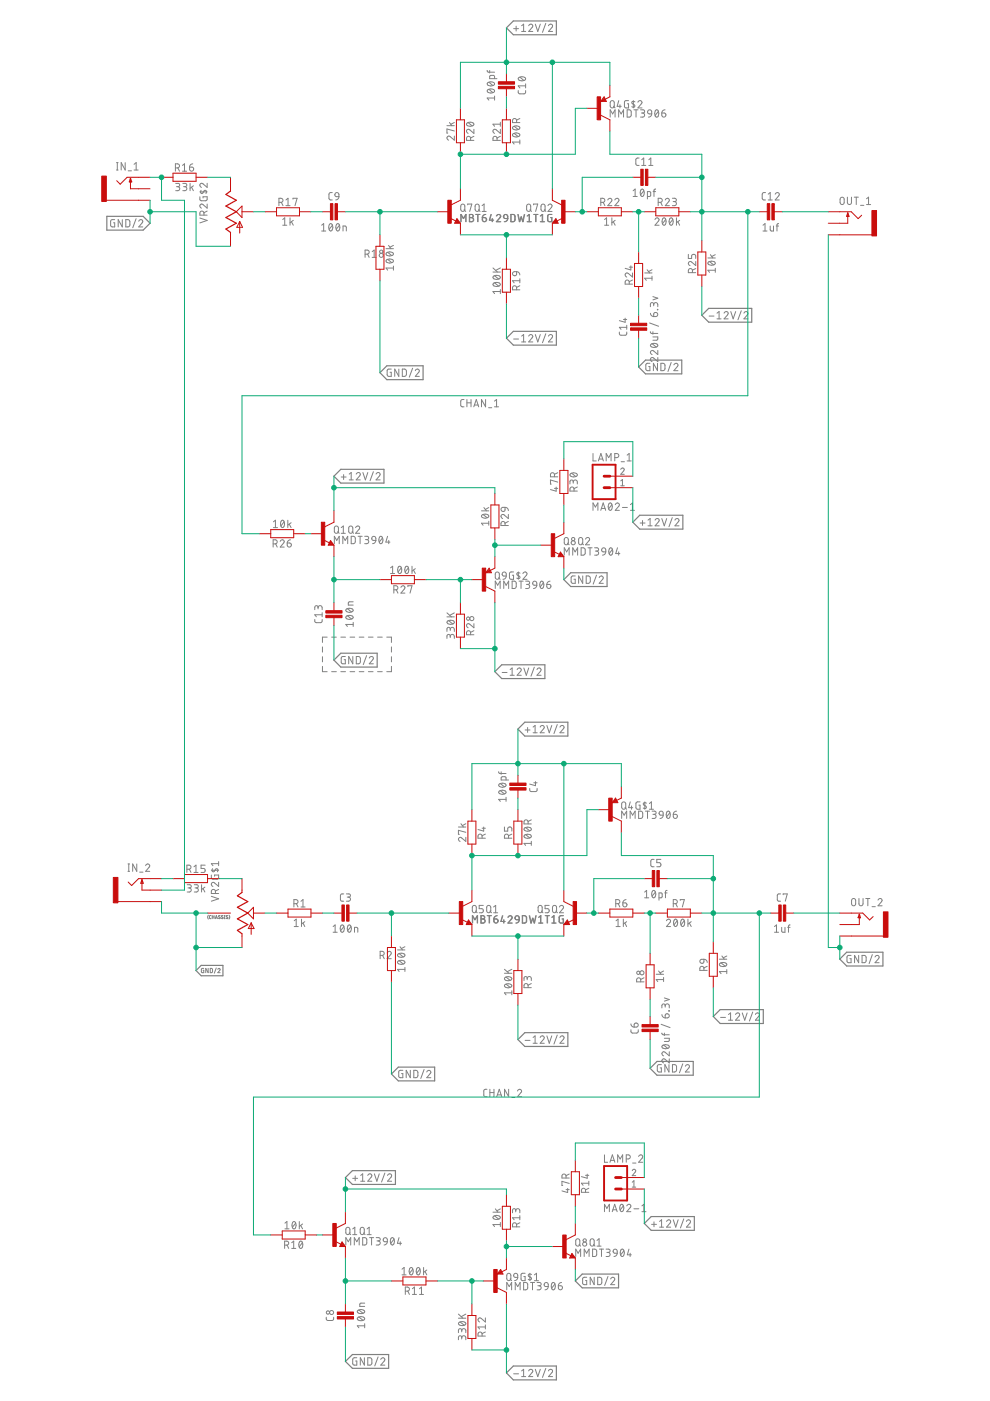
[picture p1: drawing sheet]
<svg xmlns="http://www.w3.org/2000/svg" width="210mm" height="297mm" viewBox="0 0 210 297" stroke-linecap="round" stroke-linejoin="round" font-family="sans-serif">
<g fill="none" stroke="#808080" stroke-width=".21">
<path d="M103.3 14.9v.3l.3 .1h1.3M103.4 19a.97 .97 0 0 1 1.5 .3 .91 .91 0 0 1-1.6 0zM103.4 17.5a.97 .97 0 0 1 1.5 .3 .91 .91 0 0 1-1.6 0zM103.7 18.9l.8 .7M103.7 17.4l.8 .7M103.8 14.9v.6M104.9 16.7v-.5l-.2-.2-.9 .1v.6h1.6M108.9 6.1h1M109.4 5.5v1.1M109.9 19.2v.5l.3 .2h1l.2-.2v-.5M110 16.5a.97 .97 0 0 1 1.4 .2 .91 .91 0 0 1-1.5 0zM110.2 16.4l.9 .7"/>
<path d="M110.6 5.5l.4-.4v1.6M110.6 6.7h.9M111.4 17.8v.8M111.4 18.2h-1.5l.3 .4M112.1 5.5a.42 .42 0 0 1 .6-.4 .42 .42 0 0 1 .1 .7l-.7 .9h.9M113.5 5.1l.5 1.6 .6-1.6M115.7 5l-.7 1.9M116.3 5.5a.43 .43 0 0 1 .6-.4 .43 .43 0 0 1 .1 .7l-.7 .9h.9M24.7 36h.3M24.7 34.5h.3M24.9 34.5v1.5M26.5 34.5v1.5l-.8-1.5v1.5"/>
<path d="M27.2 36.2h.7M28.4 36h.9M28.4 34.8l.5-.3v1.5M37.2 35.6h.4a.43 .43 0 0 0 .5-.4 .43 .43 0 0 0-.5-.5h-.4v1.6M37.3 38.9h.6l.2 .2-.2 .4-.5 .1M37.7 39.6a.42 .42 0 0 1 .4 .4 .42 .42 0 0 1-.4 .4h-.4M37.7 35.6l.4 .7M38.7 35.1l.4-.4v1.6M38.7 36.3h.9M38.8 38.9h.6l.2 .2-.2 .4-.5 .1M39.2 39.6a.42 .42 0 0 1 .4 .4 .42 .42 0 0 1-.4 .4h-.4M40.2 35.4h.5a.43 .43 0 0 1 .4 .5 .43 .43 0 0 1-.5 .4 .43 .43 0 0 1-.4-.4z"/>
<path d="M40.3 38.9v1.5M40.6 39.7l.4 .7M40.9 34.7l-.6 .3-.1 .4M41 39.4l-.7 .5M43.9 38.9v.8l-.8-.7a.43 .43 0 0 0-.7 .1 .43 .43 0 0 0 .3 .6M94.8 26.6h1.5M95.3 26l.5 .6M96.3 28.9v.8l-.8-.7a.43 .43 0 0 0-.7 .1 .43 .43 0 0 0 .3 .6M96.3 27.8l-1.5-.5v.9h.1M96.3 26l-.7 .4M99 26.1a.99 .99 0 0 1 1.5 .2 .91 .91 0 0 1-1.6 0zM99.3 26l.8 .7"/>
<path d="M99.8 29.8v-.5a.43 .43 0 0 0-.5-.4 .43 .43 0 0 0-.4 .4v.5h1.6M100.5 27.4v.9l-.9-.8a.43 .43 0 0 0-.7 .2 .43 .43 0 0 0 .4 .6M100.5 28.9l-.7 .4M104.9 20.8h-1.6l.4 .4M104.9 20.4v.8M105.4 29.8v-.5a.43 .43 0 0 0-.4-.4 .43 .43 0 0 0-.5 .4v.5h1.6M106.1 27.4v.9l-.9-.8a.43 .43 0 0 0-.7 .2 .43 .43 0 0 0 .4 .6M106.1 25.9v.9M106.1 28.9l-.7 .4M106.1 26.3h-1.6l.4 .5M108.8 28.4a.97 .97 0 0 1 1.4 .2 .92 .92 0 0 1-1.5 0zM108.8 26.9a.97 .97 0 0 1 1.4 .2 .89 .89 0 0 1-1.5 0z"/>
<path d="M109 28.3l.9 .7M109 26.8l.9 .7M109.5 26v-.5a.43 .43 0 0 0-.4-.4 .43 .43 0 0 0-.4 .4v.5h1.5M110.2 30.1h-1.5l.3 .4M110.2 29.7v.8M110.2 25.1l-.7 .4M129.4 24.8v-1.5l.5 .9 .5-.9v1.5M129.5 21.5l.5-.1 .2 .2v.9a.43 .43 0 0 1-.4 .4 .43 .43 0 0 1-.4-.4zM130.1 22.5l.3 .4M131.2 24.8v-1.5l.5 .9 .5-.9v1.5M131.2 21.3l-.3 1.2h.8M131.4 22.2v.7"/>
<path d="M133 23.3h.6l.2 .2v.9l-.2 .4h-.6zM133.3 21.3l-.7 .1-.2 .1v1l.2 .4h.7v-.9h-.3M134.3 21.3v1.6M134.4 23.3h.9M134.6 21.6l-.6-.1v.4l.6 .5-.2 .3-.5-.1M134.9 23.3v1.5M135.3 21.7a.42 .42 0 0 1 .5-.4 .42 .42 0 0 1 .2 .7l-.7 .9h.8M135.5 33.5h-.5l-.2 .4v1l.2 .2h.5M135.8 23.3h.7l.2 .2-.2 .4-.5 .1M136.1 35.1h.8M136.1 33.9l.4-.4v1.6M136.2 24a.43 .43 0 0 1 .5 .4 .43 .43 0 0 1-.5 .4h-.4"/>
<path d="M137.4 23.4l.4-.1 .2 .1 .2 .8-.8-.2-.1-.3zM137.6 33.9l.4-.4v1.6M137.6 35.1h.8M138.2 24.2l-.3 .5-.4 .1M139 23.4l.3-.1a.92 .92 0 0 1 0 1.5 .98 .98 0 0 1-.3-1.4zM139.6 23.6l-.7 .9M140.3 24h.5a.43 .43 0 0 1 .4 .4 .43 .43 0 0 1-.5 .4 .43 .43 0 0 1-.4-.4zM141 23.3l-.4 .1-.3 .6M24.3 46.6h-.6l-.2 .2v1l.2 .3h.6v-.9h-.2M25.9 46.6v1.5l-.8-1.5v1.5M26.7 46.6h.6l.2 .2v.9l-.2 .4h-.6zM28.9 46.4l-.7 1.9"/>
<path d="M29.4 46.9a.42 .42 0 0 1 .6-.3 .42 .42 0 0 1 .1 .6l-.7 .9h.9M42.4 41.7v.7l.2 .1 1 .1 .3-.2v-.7h-.8v.3M42.4 46.2l1.5 .5-1.5 .6M42.4 40.7h1.5M42.6 40.3l-.1 .4 .2 .3h.2l.6-.7 .3 .3-.1 .4M43.2 45.6v-.4a.43 .43 0 0 0-.4-.5 .43 .43 0 0 0-.4 .5v.4h1.5M43.9 43.3v.8l-.8-.7a.43 .43 0 0 0-.7 .1 .43 .43 0 0 0 .3 .6M43.9 44.7l-.7 .4M59.1 42.9h.5a.43 .43 0 0 0 .4-.4 .43 .43 0 0 0-.4-.5h-.5v1.6M59.6 42.9l.4 .7M59.9 46.5l.5-.3v1.6M59.9 47.8h.9"/>
<path d="M60.6 42.4l.5-.4v1.6M60.6 43.6h.9M61.5 46.2v1.6M61.8 47l.4 .8M62.1 42.2v-.2h.9l-.5 1.6M62.2 46.7l-.7 .5M68.2 47.8l.4-.4v1.6M68.2 49h.9M69.9 47.5l.1-.1a.83 .83 0 0 1 .6 .8 .83 .83 0 0 1-.5 .8 .99 .99 0 0 1-.2-1.5zM70.4 40.8l-.4 .1-.3 .3 .1 1.1 .6 .1M70.5 47.8l-.7 .8M71.1 41l.3-.2 .3 .2 .2 .7-.8-.1-.1-.3z"/>
<path d="M71.4 47.5l.2-.1a.94 .94 0 0 1 0 1.6 .99 .99 0 0 1-.2-1.5zM71.9 41.7l-.2 .4-.5 .3M72 47.8l-.7 .8M72.7 49v-1.1l.7 .2v.9M77.4 53.9h.5a.43 .43 0 0 0 .4-.4 .43 .43 0 0 0-.4-.5h-.5v1.6M77.9 53.9l.4 .7M78.9 53.4l.4-.4v1.6M78.9 54.6h.9M81.9 52.7h1.5M82 55.1a1.03 1.03 0 0 1 1.4 .2 .91 .91 0 0 1-1.5 0zM82 53.6a1.01 1.01 0 0 1 1.4 .2 .94 .94 0 0 1-1.5 0zM82.2 55l.9 .7"/>
<path d="M82.2 53.5l.9 .7M82.4 52l.5 .7M83.4 56.8h-1.5l.3 .5M83.4 56.4v.9M83.4 52l-.7 .4M97.7 47v-1.5l.5 .8 .5-.8v1.5M97.8 47v-1.5l.5 .8 .5-.8v1.5M97.8 43.4l.3-.1 .3 .1 .2 1a.43 .43 0 0 1-.5 .4 .43 .43 0 0 1-.4-.4zM98.4 44.5l.3 .3M99.2 43.4v-.1h.8l-.4 1.5M99.5 45.5l.8 .1 .1 .3-.4 .2a.43 .43 0 0 1 .5 .5 .43 .43 0 0 1-.5 .4h-.5zM99.5 46.1h.5"/>
<path d="M99.6 45.5v1.5M99.9 45.5l.4 .2-.1 .3-.3 .1a.43 .43 0 0 1 .5 .5 .43 .43 0 0 1-.5 .4M100.8 45.5h1M100.9 43.4l.3-.1 .3 .1 .1 1a.43 .43 0 0 1-.4 .4 .43 .43 0 0 1-.5-.4zM101.3 45.5v1.5M101.4 45.5v1.5M101.4 44.5l.4 .3M102.2 43.6l.4-.3v1.5M102.2 44.8h.9M102.2 46.1v.5a.44 .44 0 0 0 .5 .4 .44 .44 0 0 0 .4-.4 .44 .44 0 0 0-.4-.5M102.9 45.5l-.5 .2-.2 .4M103 45.5a.82 .82 0 0 0-.7 .6 .82 .82 0 0 0 .5 .9 .44 .44 0 0 0 .4-.4 .44 .44 0 0 0-.4-.5h-.6"/>
<path d="M104.1 45.5l-.4 1.2h1M104.2 45.5l-.4 1.2M104.3 46.3v.7M104.4 46.3v.7M104.5 57.7h1.6M104.5 56.8l1 .9M104.6 58.6a.99 .99 0 0 1 1.5 .2 .91 .91 0 0 1-1.6 0zM104.9 60l.8 .7M104.9 58.5l.8 .7M105.2 45.8a.43 .43 0 0 1 .6-.3 .43 .43 0 0 1 .2 .6l-.8 .9h1M105.3 45.8a.43 .43 0 0 1 .6-.3 .43 .43 0 0 1 .2 .6l-.8 .9M106.1 56.8l-1 .5"/>
<path d="M107.2 46.3a.43 .43 0 0 1-.4-.4 .43 .43 0 0 1 .5-.4 .43 .43 0 0 1 .4 .4v.4M107.7 46.3h-.6a.43 .43 0 0 1-.4-.4 .43 .43 0 0 1 .5-.4 .43 .43 0 0 1 .4 .4 .8 .8 0 0 1-.7 1.1M107.7 46.3l-.1 .4-.6 .3M108.3 45.5h.7l.2 .2v1.1l-.2 .2h-.7zM108.4 45.5v1.5M108.7 45.5l.3 .1 .1 .3v.9l-.4 .2M108.8 57.7l.7-.1v.5a.44 .44 0 0 1-.6 .3 .44 .44 0 0 1-.1-.7zM109.5 57.6l.4 .1 .3 .6M109.8 45.5l.3 1.5 .4-1 .3 1 .3-1.5M109.9 45.5l.3 1.5 .4-1 .3 1 .4-1.5M110.2 59.1v.9M110.2 59.5h-1.5l.3 .5"/>
<path d="M111.7 47h1M111.7 45.8l.5-.3v1.5M111.8 43.4l.3-.1 .3 .1 .1 1a.43 .43 0 0 1-.4 .4 .43 .43 0 0 1-.4-.4zM111.8 45.8l.5-.3v1.5M112.4 44.5l.3 .3M113.1 45.5h1M113.1 43.4v-.1h.9l-.4 1.5M113.6 45.5v1.5M113.7 45.5v1.5M114.5 47h1M114.5 45.8l.5-.3v1.5M114.6 45.8l.5-.3v1.5"/>
<path d="M114.8 43.4l.3-.1 .3 .1 .2 1a.43 .43 0 0 1-.5 .4 .43 .43 0 0 1-.4-.4zM115.4 44.5l.3 .3M116.2 43.6a.43 .43 0 0 1 .6-.3 .43 .43 0 0 1 .1 .7l-.7 .8h.9M116.5 45.5l-.3 .3v1l.3 .2M116.9 46.1v.9M117.1 45.5h-.8l-.2 .3 .1 1.1 .9 .1v-.9h-.4M127.4 42.9h.4a.43 .43 0 0 0 .4-.4 .43 .43 0 0 0-.4-.5h-.4v1.6M127.9 42.9l.3 .7M128.2 47.8h.9M128.2 46.5l.4-.3v1.6M128.9 42.4a.43 .43 0 0 1 .6-.3 .43 .43 0 0 1 .1 .6l-.7 .9h.8M129.7 46.2v1.6"/>
<path d="M130 47l.4 .8M130.4 42.4a.43 .43 0 0 1 .6-.3 .43 .43 0 0 1 .1 .6l-.7 .9h.8M130.4 46.7l-.7 .5M133.4 56.6h.7M133.8 56.4v.8l-1.3-.3M134.1 57.9v.8l-.9-.7a.43 .43 0 0 0-.6 .1 .43 .43 0 0 0 .3 .6M134.1 59.4l-.7 .3M134.2 40.4l.5-.3v1.6M134.2 41.7h.9M135.9 40.2l.3-.1a.94 .94 0 0 1 0 1.6 .97 .97 0 0 1-.3-1.5zM136.5 40.4l-.7 .9M136.7 57.9h1.5"/>
<path d="M137.2 57.2l.5 .7M137.3 41.7l.6-.1 .1-.7-.2-.2-.5-.1v1.6M138.2 59h-1.5l.3 .4M138.2 58.6v.8M138.2 57.2l-.7 .4M138.5 40.6h.5M138.9 46.5a.42 .42 0 0 1 .6-.3 .42 .42 0 0 1 .1 .7l-.7 .9h.8M139 40.1l-.3 .1v1.5M139.6 42.9h.4a.43 .43 0 0 0 .4-.4 .43 .43 0 0 0-.4-.5h-.4v1.6M140.1 42.9l.3 .7M140.6 46.3l.2-.1a.94 .94 0 0 1 0 1.6 .97 .97 0 0 1-.2-1.5zM141.1 42.4a.42 .42 0 0 1 .6-.3 .42 .42 0 0 1 .1 .6l-.7 .9h.8"/>
<path d="M141.1 46.5l-.6 .9M142.1 46.3l.2-.1a.94 .94 0 0 1 0 1.6 .97 .97 0 0 1-.2-1.5zM142.6 42l.6 .1 .2 .2-.2 .4h-.5M142.6 46.5l-.7 .9M143 42.7a.43 .43 0 0 1 .4 .5 .43 .43 0 0 1-.4 .4h-.4M143.4 46.2v1.6M143.7 47l.4 .8M144.1 46.7l-.7 .5M145.9 53.9v.9h.7v-.5a.44 .44 0 0 1 .5-.4 .44 .44 0 0 1 .4 .4v.5M146.8 57.8v-.4a.43 .43 0 0 0-.4-.5 .43 .43 0 0 0-.5 .5v.4h1.6M147.5 55.4v.9l-.9-.7a.42 .42 0 0 0-.6 .1 .42 .42 0 0 0 .3 .6M147.5 56.9l-.7 .4"/>
<path d="M150.1 54.7h1.6M150.2 55.6a.99 .99 0 0 1 1.5 .2 .94 .94 0 0 1-1.6 0zM150.4 55.5l.9 .7M150.6 54l.5 .7M151.7 57.3h-1.6l.3 .4M151.7 56.9v.8M151.7 54l-.8 .4M161.8 49h.8M161.8 47.8l.4-.4v1.6M162.3 40.8l-.5 .1-.2 .3 .1 1.1 .6 .1M162.9 41.2l.4-.4v1.6M162.9 42.4h.8"/>
<path d="M163.3 47.9v.9l.3 .2h.4v-1.1M164.4 41.2a.43 .43 0 0 1 .6-.4 .43 .43 0 0 1 .1 .7l-.7 .9h.8M164.6 47.9h.5M165.1 47.4h-.2l-.2 .3v1.3M178.2 41.9l.4-.1 .3 .1 .1 1a.43 .43 0 0 1-.4 .5 .43 .43 0 0 1-.5-.5zM179.7 41.8v1.1a.43 .43 0 0 0 .4 .5 .43 .43 0 0 0 .4-.5v-1.1M181.1 41.8h.9M181.5 41.8v1.6M182.5 43.5h.7M183.7 42.1l.4-.3v1.6M183.7 43.4h.9M83 78.3h-.8v1.4l.8 .1v-.9h-.3"/>
<path d="M84.6 78.3v1.5l-.9-1.5v1.5M85.3 78.3h.6l.2 .2 .1 .9-.3 .4h-.6zM87.5 78.1l-.7 1.9M88.1 78.6a.42 .42 0 0 1 .5-.3 .42 .42 0 0 1 .2 .6l-.7 .9h.8M104.6 60.1a.99 .99 0 0 1 1.5 .2 .91 .91 0 0 1-1.6 0zM106.1 61.4v.9M106.1 61.8h-1.6l.4 .5M108.9 71.9h1M109.5 61.4v-.4a.43 .43 0 0 0-.4-.4 .43 .43 0 0 0-.4 .4v.4h1.5M110.2 60.6l-.7 .3M110.6 71.3l.4-.4v1.6M110.6 72.5h.9"/>
<path d="M112.1 71.3a.42 .42 0 0 1 .6-.3 .42 .42 0 0 1 .1 .6l-.7 .9h.9M113.5 70.9l.5 1.6 .6-1.6M115.7 70.8l-.7 1.9M116.3 71.3a.43 .43 0 0 1 .6-.3 .43 .43 0 0 1 .1 .6l-.7 .9h.9M131.3 70.4l.1 .6 .3 .1h1l.2-.2v-.5M132.2 67.7h.7M132.5 67.5v.8l-1.2-.3M132.9 69v.8M132.9 69.4h-1.6l.4 .4M133.4 60.2v-.4a.43 .43 0 0 0-.4-.4 .43 .43 0 0 0-.5 .4v.4h1.6M137.7 68.5l1.9 .7M137.8 77h-.7l-.1 .2-.1 1 .2 .3 .7 .1v-.9h-.3"/>
<path d="M137.9 70.3v.3l.3 .1h1.3M137.9 66.4l.3 .6 .4 .1M138 73a.97 .97 0 0 1 1.5 .2 .94 .94 0 0 1-1.6 0zM138.3 72.9l.8 .7M138.4 71.4h1.1l-.1 .6-.1 .1h-.9M138.4 70.3v.6M138.4 62.9l1.1 .3-1.1 .4M138.6 64.6a.43 .43 0 0 1 .4-.4 .43 .43 0 0 1 .5 .4v.4M138.6 64.8v-.5l-.4-.1-.3 .1v.7M138.7 66.4a.44 .44 0 0 1 .7 .1 .44 .44 0 0 1-.4 .6h-.4zM139.4 65.6l.1 .1zM139.4 77v1.6l-.9-1.6v1.6"/>
<path d="M139.5 75.8v.9l-.9-.8a.43 .43 0 0 0-.7 .2 .43 .43 0 0 0 .4 .6M139.5 74.3v.9l-.9-.8a.42 .42 0 0 0-.7 .2 .42 .42 0 0 0 .4 .6M140.1 77l.6 .1 .3 .2v1l-.3 .2-.6 .1zM142.3 76.9l-.7 1.9M142.9 77.4a.43 .43 0 0 1 .6-.4 .43 .43 0 0 1 .1 .7l-.7 .9h.8M150.3 67h1.1M152 66.4l.5-.3v1.5M152 67.6h.9M153.5 66.4a.43 .43 0 0 1 .6-.3 .43 .43 0 0 1 .2 .7l-.8 .8h.9M154.9 66.1l.5 1.5 .6-1.5M157.2 65.9l-.7 1.9M157.7 66.4a.42 .42 0 0 1 .6-.3 .42 .42 0 0 1 .2 .7l-.8 .8h.9"/>
<path d="M98.4 84.7h-.5l-.2 .3 .1 1.2 .6 .1M99 84.7v1.6M99 85.4h.9M99.9 84.7v1.6M100.5 86.3l.5-1.6 .5 1.6M100.6 85.9h.8M103 84.7v1.6l-.9-1.6v1.6M103.6 86.4h.7M104.8 86.3h.9M104.8 85l.5-.3v1.6M125.7 96.2v1.5h.7M126.9 97.7l.5-1.5 .5 1.5"/>
<path d="M127 97.3h.8M128.5 97.7v-1.5l.6 .8 .5-.8v1.5M130.3 97h.5a.43 .43 0 0 0 .4-.4 .43 .43 0 0 0-.4-.4h-.5v1.5M131.6 99.5a.37 .37 0 0 1 .5-.3 .37 .37 0 0 1 .1 .6l-.6 .8h.8M131.7 97.9h.7M133 96.5l.4-.3v1.5M133 97.7h.8M57.9 115.3h.5a.43 .43 0 0 0 .4-.4 .43 .43 0 0 0-.4-.5h-.5v1.6M58 110.6l.4-.3v1.6M58 111.9h.8M58.4 115.3l.4 .7M59.4 114.8a.42 .42 0 0 1 .6-.3 .42 .42 0 0 1 .1 .6l-.7 .9h.9"/>
<path d="M59.7 110.4l.2-.1a.94 .94 0 0 1 0 1.6 .99 .99 0 0 1-.2-1.5zM60.2 110.6l-.6 .9M60.9 115.1h.5a.44 .44 0 0 1 .4 .5 .44 .44 0 0 1-.5 .4 .44 .44 0 0 1-.4-.4zM61 110.3v1.6M61.3 111.1l.4 .8M61.6 114.4l-.4 .2-.3 .5M61.7 110.8l-.7 .5M70.9 115.3v-1.6l.5 .9 .5-.9v1.6M71 111.7l.3-.2 .3 .2 .2 .9a.43 .43 0 0 1-.5 .5 .43 .43 0 0 1-.4-.5zM71.6 112.7l.3 .4M72.3 111.9l.5-.4v1.6M72.3 113.1h.9"/>
<path d="M72.3 101.1h1.1M72.7 115.3v-1.6l.5 .9 .5-.9v1.6M72.9 100.6v1.1M74 100.5l.5-.3v1.5M74 101.7h.9M74.1 111.7l.3-.2 .3 .2 .1 .9a.43 .43 0 0 1-.4 .5 .43 .43 0 0 1-.5-.5zM74.5 113.7h.6l.2 .3v1l-.2 .2-.6 .1zM74.6 112.7l.4 .4M75.4 111.9a.43 .43 0 0 1 .6-.4 .43 .43 0 0 1 .1 .7l-.7 .9h.9M75.5 100.5a.43 .43 0 0 1 .6-.3 .43 .43 0 0 1 .2 .7l-.8 .8h.9M75.9 113.7h.9M76.3 113.7v1.6"/>
<path d="M76.9 100.2l.6 1.5 .5-1.5M77.3 113.7h.7l.2 .3-.2 .4h-.5M77.7 114.4a.43 .43 0 0 1 .5 .4 .43 .43 0 0 1-.5 .5h-.4M79 113.8l.2-.1 .4 .1 .1 .8-.8-.1-.1-.3zM79.2 100l-.7 1.9M79.7 114.6l-.3 .5-.4 .2M79.7 100.5a.43 .43 0 0 1 .6-.3 .43 .43 0 0 1 .2 .7l-.8 .8h.9M80.5 113.8l.3-.1a.91 .91 0 0 1 0 1.6 .97 .97 0 0 1-.3-1.5zM81.1 114.1l-.7 .8M82.2 113.7l-.4 1.2h.9M82.4 114.6v.7M102.1 108.3h1.5"/>
<path d="M102.2 109.2a.86 .86 0 0 1 1.4 .4 .85 .85 0 0 1-.8 .3 .85 .85 0 0 1-.7-.6zM102.4 109.1l.9 .7M102.6 107.6l.5 .7M103.6 110.9h-1.5l.3 .5M103.6 110.5v.9M103.6 107.6l-.7 .4M106.3 107.7l.8-.1v.5a.44 .44 0 0 1-.6 .3 .44 .44 0 0 1-.2-.7zM107.1 111.4v-.4a.43 .43 0 0 0-.5-.4 .43 .43 0 0 0-.4 .4v.4h1.6M107.1 107.6l.4 .1 .3 .6M107.8 109.1v.8l-.9-.7a.43 .43 0 0 0-.7 .1 .43 .43 0 0 0 .4 .6M107.8 110.6l-.7 .3M117.6 101.1v-.5a.42 .42 0 0 0-.5-.4 .42 .42 0 0 0-.4 .4v.5h1.6"/>
<path d="M117.6 103.5h.7M117.9 103.3v.8l-1.2-.3M118.3 102.2l-1.6-.4v.8h.2M118.3 100.2l-.7 .4M119.6 117.7v-1.6l.5 .9 .6-.9v1.6M119.8 114.1l.3-.1 .3 .1 .1 1a.43 .43 0 0 1-.4 .4 .43 .43 0 0 1-.5-.4zM120.3 115.2l.4 .3M120.9 100.5a.97 .97 0 0 1 1.5 .2 .94 .94 0 0 1-1.6 0zM121.2 100.3l.9 .7M121.4 117.7v-1.6l.5 .9 .6-.9v1.6M121.5 102.2a.43 .43 0 0 1 .5-.5 .43 .43 0 0 1 .4 .5v.4M121.5 102.4v-.5l-.4-.1-.2 .1-.1 .7"/>
<path d="M121.7 104.1v-.4a.43 .43 0 0 0-.4-.4 .43 .43 0 0 0-.5 .4v.4h1.6M122.4 103.3l-.7 .3M122.8 114.1l.3-.1 .3 .1 .1 1a.43 .43 0 0 1-.4 .4 .43 .43 0 0 1-.4-.4zM123.2 116.1l.6 .1 .3 .2v1l-.3 .3h-.6zM123.4 115.2l.3 .3M124.1 114.3a.43 .43 0 0 1 .6-.3 .43 .43 0 0 1 .2 .6l-.8 .9h.9M124.7 116.1h.8M125.1 116.1v1.6M125.7 108.2v-1.6l.5 .9 .6-.9v1.6M126.1 116.1l.6 .1 .2 .2-.2 .4h-.5M126.5 116.8a.43 .43 0 0 1 .4 .5 .43 .43 0 0 1-.4 .4h-.4M127.4 108.2l.5-1.6 .5 1.6"/>
<path d="M127.5 107.8h.8M127.7 116.3l.3-.2 .3 .2 .1 .7-.7-.1zM128.4 117l-.1 .4-.6 .3M129.2 106.7l.2-.1a.94 .94 0 0 1 0 1.6 .97 .97 0 0 1-.2-1.5zM129.3 116.2l.2-.1a.94 .94 0 0 1 0 1.6 .97 .97 0 0 1-.2-1.5zM129.7 107l-.6 .9M129.8 116.5l-.6 .9M130.5 107a.43 .43 0 0 1 .6-.3 .43 .43 0 0 1 .1 .6l-.7 .9h.8M130.9 116.1l-.3 1.3h.8M131.2 117v.7M131.6 102l.4-.3v1.3M131.6 103h.8"/>
<path d="M132 107.6h1M133.7 108.2h.8M133.7 107l.4-.4v1.6M135.7 110.9h1.1M136.2 110.4v1M137.4 110.3l.4-.4v1.6M137.4 111.5h.9M138.9 110.3a.43 .43 0 0 1 .6-.4 .43 .43 0 0 1 .1 .7l-.7 .9h.9M140.3 109.9l.5 1.6 .6-1.6M142.5 109.7l-.7 2M143.1 110.3a.42 .42 0 0 1 .6-.3 .42 .42 0 0 1 .1 .6l-.7 .9h.9M66.7 131.3l.1 .5 .3 .2h1l.2-.7"/>
<path d="M67.4 128.8a.43 .43 0 0 1 .5-.4 .43 .43 0 0 1 .4 .4v.5M67.4 129.1v-.5l-.4-.2-.2 .2-.1 .7M68.3 129.9v.9M68.3 130.3h-1.6l.4 .5M68.4 137.2v1.1M68.4 139.2v1.1M69.4 135.1h-1v1.1M70.3 135.1h1M72.3 135.1h1M73.2 139.2h-.6l-.2 .2-.1 1 .3 .3h.6v-.8h-.2M73.4 130.7a.99 .99 0 0 1 1.5 .2 .94 .94 0 0 1-1.6 0zM73.4 129.2a.99 .99 0 0 1 1.5 .2 .91 .91 0 0 1-1.6 0z"/>
<path d="M73.7 130.6l.8 .6M73.7 129.1l.8 .7M74.2 135.1h1M74.8 139.2v1.5l-.9-1.5v1.5M74.9 127.6h-.8l-.2 .3v.4h1M74.9 132.4h-1.6l.4 .4M74.9 132v.8M75.5 139.2h.6l.3 .2v.9l-.3 .4h-.6zM76.2 135.1h1M77.7 139l-.7 1.9M78.1 135.1h1M78.3 139.5a.43 .43 0 0 1 .6-.3 .43 .43 0 0 1 .1 .7l-.7 .8h.9"/>
<path d="M80.1 135.1h.9M82 135.1h1v1.1M82.8 120.4l.4-.3v1.5M82.8 121.6h.9M83 137.2v1.1M83 139.2v1.1M83.5 125.1h.4a.43 .43 0 0 0 .5-.5 .43 .43 0 0 0-.5-.4h-.4v1.6M84 125.1l.4 .7M84.5 120.1h.3a.92 .92 0 0 1 0 1.5 .99 .99 0 0 1-.3-1.5zM85 124.5a.42 .42 0 0 1 .6-.3 .42 .42 0 0 1 .1 .7l-.7 .9h.9M85.1 120.4l-.7 .9M86 120.1h.2a.89 .89 0 0 1 0 1.5 1.02 1.02 0 0 1-.2-1.5z"/>
<path d="M86.5 124.4v-.2h.9l-.5 1.6M86.6 120.4l-.7 .9M87.4 120.1v1.5M87.7 120.9l.4 .7M88.1 120.6l-.7 .5M94.8 130.8h1.5M94.8 129.9l.9 .9M94.9 131.7a.97 .97 0 0 1 1.4 .2 .91 .91 0 0 1-1.5 0zM95.1 131.6l.9 .7M95.5 134.9a.43 .43 0 0 1 .4-.4 .43 .43 0 0 1 .4 .4v.5M95.5 135.2l-.1-.5-.4-.2-.2 .2v.7M95.5 133.4a.43 .43 0 0 1 .4-.4 .43 .43 0 0 1 .4 .4v.5"/>
<path d="M95.5 133.7l-.1-.5-.4-.2-.2 .2v.7M96.3 129.9l-.9 .6M99.8 134.6v-.4a.43 .43 0 0 0-.5-.5 .43 .43 0 0 0-.4 .5v.4h1.6M100.5 132.2v.9l-.9-.7a.43 .43 0 0 0-.7 .1 .43 .43 0 0 0 .4 .6M100.5 133.7l-.7 .4M105 124.8v-1.6l.5 .9 .5-.9v1.6M105.1 121.4l.3-.1 .3 .1 .2 1a.43 .43 0 0 1-.5 .4 .43 .43 0 0 1-.4-.4zM105.7 122.5l.3 .3M106.6 121.4l.3-.1 .3 .1 .1 .7-.7-.1-.1-.3zM106.8 124.8v-1.6l.5 .9 .5-.9v1.6M107.3 122.1l-.2 .6-.5 .1M108.6 123.2l.6 .1 .2 .2v1l-.2 .2-.6 .1z"/>
<path d="M108.9 121.3h-.7l-.1 .2-.1 1 .2 .3h.7v-.8h-.3M109.9 121.3v1.5M110 123.2h.9M110.3 121.5l-.5-.1-.2 .2v.2l.7 .6-.3 .3-.4-.1M110.5 123.2v1.6M110.9 121.6a.43 .43 0 0 1 .6-.3 .43 .43 0 0 1 .1 .7l-.7 .8h.8M111.4 123.2l.7 .1 .2 .2-.2 .4h-.5M111.9 123.9a.43 .43 0 0 1 .4 .4 .43 .43 0 0 1-.4 .5h-.5M113.1 123.3l.3-.1 .3 .1 .1 .8-.7-.1-.2-.3zM113.8 124.1l-.1 .4-.6 .3M114.6 123.3h.1a.76 .76 0 0 1 .7 .5 .76 .76 0 0 1-.2 .8l-.3 .2a.97 .97 0 0 1-.3-1.5zM115.2 123.6l-.7 .8"/>
<path d="M115.9 123.9h.6a.44 .44 0 0 1 .3 .5 .44 .44 0 0 1-.5 .4 .44 .44 0 0 1-.4-.4zM116.6 123.2l-.4 .2-.3 .5M122 122.1h-.6l-.3 .2v1l.2 .4h.7v-.9h-.3M123.5 122.1v1.6l-.8-1.6v1.6M124.3 122.1l.6 .1 .2 .2 .1 .9-.3 .4h-.6zM126.5 121.9l-.7 1.9M127 122.5a.42 .42 0 0 1 .6-.4 .42 .42 0 0 1 .2 .7l-.8 .9h.9M68.4 141.3v1.1h1M70.3 142.4h1M72.3 142.4h1M74.2 142.4h1M76.2 142.4h1"/>
<path d="M78.1 142.4h1M80.1 142.4h.9M83 141.3v1.1h-1M106.5 142.6h1M108.2 142l.4-.4v1.6M108.2 143.2h.8M109.6 142a.43 .43 0 0 1 .7-.4 .43 .43 0 0 1 .1 .7l-.8 .9h.9M111.1 141.6l.5 1.6 .5-1.6M111.3 154.8h1.1M111.9 154.2v1.1M113 154.2l.5-.4v1.6M113 155.4h.9"/>
<path d="M113.3 141.5l-.7 1.9M113.9 142a.43 .43 0 0 1 .6-.4 .43 .43 0 0 1 .1 .7l-.7 .9h.8M114.5 154.2a.42 .42 0 0 1 .6-.4 .42 .42 0 0 1 .2 .7l-.8 .9h.9M116 153.8l.5 1.6 .5-1.6M118.2 153.6l-.7 1.9M118.7 154.2a.43 .43 0 0 1 .6-.4 .43 .43 0 0 1 .2 .7l-.8 .9h.9M97.2 175.3h1.6M97.7 174.6l.6 .7M98.8 177.5v.9l-.9-.7a.42 .42 0 0 0-.7 .1 .42 .42 0 0 0 .4 .6M98.8 176.5l-1.6-.5v.9h.2M98.8 174.6l-.8 .4M102.2 177.7v-.4a.43 .43 0 0 0-.4-.5 .43 .43 0 0 0-.5 .5v.4h1.6"/>
<path d="M102.2 175.6h.7M102.6 175.3v.9l-1.3-.3M102.9 176.8l-.7 .4M105.7 163.6l.3 .4h1.3M105.8 167.7a.97 .97 0 0 1 1.5 .3 .94 .94 0 0 1-1.6 0zM105.8 166.2a.97 .97 0 0 1 1.5 .3 .91 .91 0 0 1-1.6 0zM106.1 167.6l.9 .7M106.1 166.1l.9 .7M106.3 163.6v.6M107 175.3v.9h.7v-.5a.44 .44 0 0 1 .4-.4 .44 .44 0 0 1 .4 .4v.5M107.3 165.4l-.1-.7h-.7l-.2 .1v.6h1.5M107.3 169.5h-1.6l.4 .4"/>
<path d="M107.3 169v.9M107.8 177.7v-.4a.43 .43 0 0 0-.4-.5 .43 .43 0 0 0-.4 .5v.4h1.5M108.5 176.8l-.7 .4M111.2 177.1a.96 .96 0 0 1 1.4 .2 .92 .92 0 0 1-1.5 0zM111.2 175.6a.96 .96 0 0 1 1.4 .2 .92 .92 0 0 1-1.5 0zM111.4 177l.9 .7M111.4 175.5l.9 .6M112 174.7v-.5a.43 .43 0 0 0-.5-.4 .43 .43 0 0 0-.4 .4v.5h1.5M112.3 167.2l.1 .5 .3 .1h1l.2-.2v-.4M112.6 178.8h-1.5l.3 .4M112.6 178.4v.8M112.6 173.8l-.6 .4"/>
<path d="M113.2 166h.7M113.5 165.7v.9l-1.2-.4M131.8 173.5v-1.5l.5 .8 .6-.8v1.5M131.9 170.1l.3-.1 .3 .1 .2 1.1a.43 .43 0 0 1-.5 .4 .43 .43 0 0 1-.4-.4zM132.5 171.2l.4 .4M133.6 173.5v-1.5l.5 .8 .6-.8v1.5M133.6 170l-.3 1.2h.9M133.9 170.9v.7M135.4 172h.6l.2 .2 .1 .9-.3 .4h-.6zM135.7 170h-.5l-.3 .2-.1 1 .2 .4h.7v-.9h-.3M136.7 170v1.6M136.8 172h.9"/>
<path d="M137.1 170.3l-.5-.1-.2 .3 .5 .4 .1 .4-.2 .1-.4-.1M137.3 172v1.5M137.7 171.6h.9M137.7 170.4l.4-.4v1.6M138.3 172h.6l.2 .2-.2 .4-.5 .1M138.7 172.7a.43 .43 0 0 1 .4 .4 .43 .43 0 0 1-.4 .4h-.4M139.9 172.1l.3-.1 .3 .1 .1 .7-.8-.1-.1-.3zM140.6 172.8l-.1 .4-.6 .3M141.5 172.1l.2-.1a.92 .92 0 0 1 0 1.5 .97 .97 0 0 1-.2-1.4zM142 172.3l-.7 .9M142.7 172.7h.6a.43 .43 0 0 1 .3 .4 .43 .43 0 0 1-.4 .4 .43 .43 0 0 1-.5-.4zM143.4 172l-.5 .3-.2 .4"/>
<path d="M27.1 184.7h.4M27.1 183.2h.4M27.3 183.2v1.5M29 183.2v1.5l-.9-1.5v1.5M29.6 184.9h.7M30.9 183.5a.42 .42 0 0 1 .6-.3 .42 .42 0 0 1 .1 .7l-.7 .8h.8M39.6 184.3h.5a.43 .43 0 0 0 .4-.4 .43 .43 0 0 0-.4-.5h-.5v1.6M39.7 187.6h.7l.2 .2-.2 .4-.5 .1M40.1 188.3a.43 .43 0 0 1 .5 .4 .43 .43 0 0 1-.5 .4h-.4M40.2 184.3l.3 .7M41.1 183.8l.5-.4v1.6M41.1 185h.9"/>
<path d="M41.2 187.6h.7l.1 .2-.1 .4-.5 .1M41.6 188.3a.43 .43 0 0 1 .5 .4 .43 .43 0 0 1-.5 .4h-.4M42.7 187.6v1.5M43.1 188.4l.3 .7M43.4 188.1l-.7 .5M43.5 183.4h-.9v.7h.5a.43 .43 0 0 1 .4 .5 .43 .43 0 0 1-.4 .4h-.5M44.2 194l-.2 .4 .2 .5M44.7 194.1l-.3 .1v.5l.3 .1M44.8 185.5v.7l.2 .2h1l.3-.2 .1-.7h-.9v.3M44.8 190l1.6 .6-1.6 .5M44.8 184.5h1.6M45 194.1v.7"/>
<path d="M45 194.4h.4M45.1 184.2l-.1 .4 .3 .2 .5-.6 .3 .1v.5M45.4 194.1v.7M45.7 194.8l.2-.7 .2 .7M45.7 189.4v-.4a.43 .43 0 0 0-.5-.4 .43 .43 0 0 0-.4 .4v.4h1.6M45.7 194.6h.3M46.4 187.1v.8l-.9-.7a.42 .42 0 0 0-.7 .1 .42 .42 0 0 0 .3 .6M46.4 188.6l-.7 .3M46.4 182.7v.8M46.4 183.1h-1.6l.3 .4M46.7 194.2l-.2-.1-.2 .1 .4 .5h-.4M47.3 194.2h-.4l.4 .5h-.4"/>
<path d="M47.6 194.8h.1M47.6 194.1h.1M47.6 194.1v.7M48.3 194.2h-.3l.3 .5h-.4M48.6 194l.1 .4-.1 .5M62.3 191.6h.5a.43 .43 0 0 0 .4-.4 .43 .43 0 0 0-.4-.5h-.5v1.6M62.4 195.2l.4-.3v1.5M62.4 196.4h.8M62.8 191.6l.4 .7M63.8 191.1l.4-.4v1.6M63.8 192.3h.9M63.9 194.9v1.5"/>
<path d="M64.2 195.7l.4 .7M64.6 195.4l-.7 .5M70.6 196.4l.5-.3v1.6M70.6 197.7h.9M72.3 196.2l.3-.1a.89 .89 0 0 1 0 1.6 .97 .97 0 0 1-.3-1.5zM72.9 189.5h-.5l-.2 .4 .1 1.1 .6 .1M72.9 196.4l-.7 .9M73.4 189.5h.7l.2 .3-.2 .4h-.5M73.8 196.2l.1-.1a.76 .76 0 0 1 .7 .5 .76 .76 0 0 1-.2 .8l-.3 .3a.97 .97 0 0 1-.3-1.5zM73.9 190.2a.43 .43 0 0 1 .4 .4 .43 .43 0 0 1-.4 .5h-.5M74.4 196.4l-.7 .9M75.2 197.7v-1.1l.6 .1 .1 1"/>
<path d="M100.1 195.7v-1.6l.5 .9 .6-.9v1.6M100.2 195.7v-1.6l.6 .9 .5-.9v1.6M100.3 192.1l.4-.1 .3 .2v.9a.42 .42 0 0 1-.4 .4 .42 .42 0 0 1-.5-.4zM100.8 193.2l.4 .3M101.9 194.1l.8 .2v.4l-.2 .1a.43 .43 0 0 1 .4 .5 .43 .43 0 0 1-.4 .4h-.6zM101.9 194.8h.6M102 194.1v1.6M102.4 194.1l.3 .3-.1 .3-.2 .1a.43 .43 0 0 1 .4 .5 .43 .43 0 0 1-.4 .4M102.5 192h-.9v.7h.5a.44 .44 0 0 1 .4 .4 .44 .44 0 0 1-.4 .4h-.5M103.3 194.1h.9M103.3 192.1l.3-.1 .3 .1 .2 1a.43 .43 0 0 1-.5 .4 .43 .43 0 0 1-.4-.4zM103.7 194.1v1.6"/>
<path d="M103.8 194.1v1.6M103.9 193.2l.3 .3M104.6 193.5h.9M104.6 192.3l.5-.3v1.5M104.7 194.8v.5a.44 .44 0 0 0 .4 .4 .44 .44 0 0 0 .4-.4 .44 .44 0 0 0-.3-.5M105.4 194.1l-.5 .2-.2 .5M105.5 194.1a.84 .84 0 0 0-.7 .7 .84 .84 0 0 0 .4 .9 .44 .44 0 0 0 .4-.4 .44 .44 0 0 0-.3-.5h-.6M106.5 194.1l-.3 1.3h.9M106.6 194.1l-.3 1.3M106.8 195v.7M106.9 195v.7M107.7 194.5a.42 .42 0 0 1 .6-.3 .42 .42 0 0 1 .1 .6l-.7 .9h.9"/>
<path d="M107.8 194.5a.43 .43 0 0 1 .6-.3 .43 .43 0 0 1 .1 .6l-.7 .9M109.6 195a.43 .43 0 0 1-.3-.5 .43 .43 0 0 1 .4-.3 .43 .43 0 0 1 .4 .4v.4M110.1 195h-.6a.43 .43 0 0 1-.3-.5 .43 .43 0 0 1 .4-.3 .43 .43 0 0 1 .4 .4 .8 .8 0 0 1-.7 1.1M110.1 195l-.2 .6-.5 .1M110.7 194.1l.7 .1 .3 .2v1.1l-.3 .2h-.7zM110.8 194.1v1.6M111.1 194.1l.4 .2 .1 .3-.1 .9-.4 .2M112.2 194.1l.3 1.6 .4-1 .3 1 .4-1.6M112.3 194.1l.3 1.6 .4-1 .3 1 .4-1.6M114.2 195.7h.9M114.2 194.5l.4-.4v1.6M114.2 192.1l.5-.1 .2 .2 .1 .9a.43 .43 0 0 1-.5 .4 .43 .43 0 0 1-.4-.4z"/>
<path d="M114.3 194.5l.4-.4v1.6M114.8 193.2l.3 .3M115.6 194.1h.9M116 194.1v1.6M116.1 194.1v1.6M116.4 192h-.8v.7h.5a.44 .44 0 0 1 .3 .4 .44 .44 0 0 1-.3 .4h-.5M117 195.7h.9M117 194.5l.4-.4v1.6M117.1 194.5l.4-.4v1.6M117.3 192.1l.5-.1 .2 .2v.9a.43 .43 0 0 1-.4 .4 .43 .43 0 0 1-.5-.4zM117.8 193.2l.4 .3M118.6 192.3a.43 .43 0 0 1 .6-.3 .43 .43 0 0 1 .2 .7l-.8 .8h.9"/>
<path d="M119 194.1l-.4 .4v1l.4 .2M119.4 194.8v.9M119.5 194.1l-.8 .1-.2 .3 .1 1.1 .9 .1v-.9h-.4M130.6 191.6h.4a.43 .43 0 0 0 .4-.4 .43 .43 0 0 0-.4-.5h-.4v1.6M130.6 196.4h.9M130.6 195.2l.4-.3v1.5M131.1 191.6l.3 .7M132.1 191.4h.5a.43 .43 0 0 1 .3 .5 .43 .43 0 0 1-.4 .4 .43 .43 0 0 1-.4-.4zM132.2 194.9v1.5M132.5 195.7l.4 .7M132.7 190.7l-.5 .3-.1 .4M132.9 195.4l-.7 .5"/>
<path d="M136.7 189.1l.4-.3v1.6M136.7 190.4h.8M138.4 188.9l.2-.1a.91 .91 0 0 1 0 1.6 .97 .97 0 0 1-.2-1.5zM138.7 182.2h-.5l-.2 .4v1l.2 .1 .5 .1M139 189.1l-.7 .9M139.7 190.4l.6-.1 .1-.7-.1-.3h-.6v1.6M140.1 182.2h-.8v.7h.5a.44 .44 0 0 1 .3 .4 .44 .44 0 0 1-.3 .5h-.5M140.9 189.3h.5M141.3 195.2a.43 .43 0 0 1 .6-.3 .43 .43 0 0 1 .1 .7l-.7 .8h.9M141.4 188.8l-.3 .1v1.5M142.7 191.6h.5a.43 .43 0 0 0 .4-.4 .43 .43 0 0 0-.4-.5h-.5v1.6M143 195l.1-.1a.83 .83 0 0 1 .6 .7 .83 .83 0 0 1-.5 .8 .97 .97 0 0 1-.2-1.4z"/>
<path d="M143.3 191.6l.3 .7M143.6 195.2l-.7 .9M144.2 190.9v-.2h.9l-.4 1.6M144.5 195l.2-.1a.94 .94 0 0 1 0 1.5 .97 .97 0 0 1-.2-1.4zM145.1 195.2l-.7 .9M145.9 194.9v1.5M146.2 195.7l.4 .7M146.6 195.4l-.7 .5M164.2 197.7h.9M164.2 196.4l.4-.3v1.6M165.5 189.5h-.5l-.2 .4v1l.2 .2h.5M165.7 196.6l.1 .9 .2 .2h.4v-1.1"/>
<path d="M166.1 189.7v-.2h.8l-.4 1.6M167 196.6h.5M167.5 196.1h-.2l-.1 .3v1.3M180.7 190.6l.5-.1 .2 .3v.8a.43 .43 0 0 1-.4 .4 .43 .43 0 0 1-.4-.4zM182.1 190.5v1.1a.43 .43 0 0 0 .5 .4 .43 .43 0 0 0 .4-.4v-1.1M183.6 190.5h.8M184 190.5v1.5M184.9 192.2h.7M186.2 190.8a.42 .42 0 0 1 .6-.3 .42 .42 0 0 1 .1 .7l-.7 .8h.8M43.2 205.3l-.5 .1 .1 .8h.4v-.5h-.1M44.1 205.3v.9l-.5-.9v.9M44.6 205.3l.4 .2-.1 .7h-.3z"/>
<path d="M45.8 205.2l-.4 1.1M46.2 205.5a.24 .24 0 0 1 .3-.2 .24 .24 0 0 1 .1 .4l-.4 .5h.5M80.6 202.6h.4a.43 .43 0 0 0 .5-.5 .43 .43 0 0 0-.5-.4h-.4v1.6M81.1 202.6l.4 .7M82.1 202.1a.43 .43 0 0 1 .6-.4 .43 .43 0 0 1 .1 .7l-.7 .9h.9M84.3 201.4h1.6M84.4 203.8a.97 .97 0 0 1 1.5 .2 .91 .91 0 0 1-1.6 0zM84.4 202.3a.97 .97 0 0 1 1.5 .2 .91 .91 0 0 1-1.6 0zM84.6 203.7l.9 .7M84.6 202.2l.9 .7M84.8 200.7l.5 .7M85.9 205.5h-1.6l.3 .5"/>
<path d="M85.9 205.1v.9M85.9 200.7l-.8 .4M107 206.4h1.5M107 205.5l.9 .9M107.1 208.8a.99 .99 0 0 1 1.4 .2 .91 .91 0 0 1-1.5 0zM107.1 207.3a.99 .99 0 0 1 1.4 .2 .91 .91 0 0 1-1.5 0zM107.3 208.7l.9 .6M107.3 207.2l.9 .7M108.5 210.5h-1.5l.3 .4M108.5 210.1v.8M108.5 205.5l-.9 .5M111.8 207.5a.43 .43 0 0 1 .4-.5 .43 .43 0 0 1 .4 .5v.4"/>
<path d="M111.8 207.7v-.5l-.4-.1-.3 .1v.7M112 209.4v-.4a.43 .43 0 0 0-.5-.5 .43 .43 0 0 0-.4 .5v.4h1.5M112.6 208.5l-.6 .4M113 220l.5-.4v1.6M114.5 220a.43 .43 0 0 1 .6-.4 .43 .43 0 0 1 .2 .7l-.8 .9h.9M116 219.6l.5 1.6 .5-1.6M118.2 219.5l-.7 1.9M118.7 220a.43 .43 0 0 1 .6-.4 .43 .43 0 0 1 .2 .7l-.8 .9h.9M133.8 218.3v.5l.3 .2h1l.2-.2v-.5M133.8 217.1l.2 .5 .5 .2M134.6 217a.44 .44 0 0 1 .7 .1 .44 .44 0 0 1-.4 .7h-.4zM135.8 208.2v-.4a.43 .43 0 0 0-.4-.5 .43 .43 0 0 0-.4 .5v.4h1.5"/>
<path d="M136.5 207.3l-.7 .4M139.1 206.6h1.6M139.6 205.9l.6 .7M140.2 217.2l1.9 .7M140.3 219l.3 .4h1.3M140.3 215.1l.2 .4 .5 .3M140.7 207.7h-1.6l.4 .4M140.7 207.2v.9M140.7 205.9l-.7 .4M140.9 219v.6M140.9 211.6l1 .3-1 .4M141 213.3a.43 .43 0 0 1 .5-.5 .43 .43 0 0 1 .4 .5v.4"/>
<path d="M141 213.5v-.5l-.4-.1-.2 .1-.1 .7M141.1 215a.45 .45 0 0 1 .7 .2 .45 .45 0 0 1-.3 .6h-.5zM141.8 214.3l.1 .1zM148.5 203.5l.7-.1v.5a.43 .43 0 0 1-.6 .3 .43 .43 0 0 1-.1-.7zM149.2 205.7v-.4a.43 .43 0 0 0-.4-.4 .43 .43 0 0 0-.4 .4v.4h1.5M149.2 203.4l.5 .1 .2 .6M149.9 204.9l-.7 .3M152.5 203.4h1.6M152.6 204.3a.97 .97 0 0 1 1.5 .2 .91 .91 0 0 1-1.6 0zM152.8 215.7h1M152.9 204.2l.9 .7M153.1 202.7l.5 .7"/>
<path d="M154.1 206h-1.6l.4 .4M154.1 205.6v.8M154.1 202.7l-.7 .4M154.5 215.1l.4-.3v1.5M154.5 216.3h.8M156 215.1a.43 .43 0 0 1 .6-.3 .43 .43 0 0 1 .1 .6l-.7 .9h.8M157.4 214.8l.5 1.5 .5-1.5M159.6 214.6l-.7 1.9M160.2 215.1a.42 .42 0 0 1 .6-.3 .42 .42 0 0 1 .1 .6l-.7 .9h.8M180.4 202.6h-.6l-.2 .2v1l.2 .3h.6v-.8h-.2M182.1 202.6v1.5l-.9-1.5v1.5M182.8 202.6h.6l.2 .2v1.1l-.2 .2h-.6z"/>
<path d="M185 202.4l-.7 1.9M185.5 202.9a.43 .43 0 0 1 .6-.3 .43 .43 0 0 1 .2 .7l-.8 .8h.9M85.4 226.9h-.5l-.3 .2-.1 1.1 .3 .3h.6v-.9h-.3M87 226.9v1.6l-.9-1.6v1.6M87.7 226.9l.6 .1 .3 .2v.9l-.3 .4h-.6zM89.9 226.8l-.7 1.9M90.5 227.3a.42 .42 0 0 1 .6-.3 .42 .42 0 0 1 .1 .6l-.7 .9h.9M103.3 230.9l-.6 .2-.1 .2v1l.2 .2h.5M103.9 230.9v1.6M103.9 231.6h.8M104.7 230.9v1.6M105.3 232.5l.6-1.6 .5 1.6"/>
<path d="M105.5 232.1h.7M107.8 230.9v1.6l-.8-1.6v1.6M108.5 232.7h.7M109.7 231.3a.42 .42 0 0 1 .6-.3 .42 .42 0 0 1 .1 .6l-.7 .9h.9M111.3 220.6h1.1M113 221.2h.9M140.2 225.7h-.6l-.2 .2 .1 1.3 .7 .1v-.9h-.2M140.4 221.7a.99 .99 0 0 1 1.5 .2 .94 .94 0 0 1-1.6 0zM140.7 221.6l.9 .7M140.9 220.1h1l-.1 .6-.9 .1M141.8 225.7v1.6l-.8-1.6v1.6M141.9 224.5v.9l-.9-.8a.43 .43 0 0 0-.6 .2 .43 .43 0 0 0 .3 .6"/>
<path d="M141.9 223v.9l-.9-.8a.43 .43 0 0 0-.6 .2 .43 .43 0 0 0 .3 .6M142.6 225.7h.6l.2 .3v.8l-.2 .4-.6 .1zM144.8 225.6l-.7 1.9M145.3 226.1a.43 .43 0 0 1 .6-.4 .43 .43 0 0 1 .1 .7l-.7 .9h.9M60.4 259.3l.4-.3v1.5M62.1 259.1l.2-.1a.89 .89 0 0 1 0 1.5 .96 .96 0 0 1-.2-1.4zM62.7 259.3l-.7 .9M63.5 259v1.5M63.8 259.8l.4 .7M64.2 259.5l-.7 .5M74.8 249.8h1M75.3 249.3v1"/>
<path d="M76.5 249.2l.4-.3v1.5M76.5 250.4h.8M78 249.2a.42 .42 0 0 1 .6-.3 .42 .42 0 0 1 .1 .7l-.7 .8h.8M79.4 248.9l.5 1.5 .5-1.5M81.6 248.7l-.7 1.9M82.2 249.2a.43 .43 0 0 1 .6-.3 .43 .43 0 0 1 .1 .7l-.7 .8h.8M104.5 257h1.6M104.6 257.9a.99 .99 0 0 1 1.5 .2 .94 .94 0 0 1-1.6 0zM104.9 257.8l.8 .7M105 256.3l.6 .7M106.1 259.6h-1.6l.4 .5M106.1 259.2v.9"/>
<path d="M106.1 256.3l-.8 .4M109.3 256.7a.43 .43 0 0 1 .5-.4 .43 .43 0 0 1 .4 .4v.4M109.3 256.9v-.4l-.4-.2-.2 .2v.6M110.2 257.7v.9M110.2 259.2l-.7 .4M110.2 258.2h-1.5l.3 .4M120 249.8v-.5a.43 .43 0 0 0-.4-.4 .43 .43 0 0 0-.5 .4v.5h1.6M120 252.2h.7M120.4 252v.8l-1.3-.3M120.7 250.9l-1.6-.4v.8h.2M120.7 248.9l-.7 .4M124.1 252.8v-.4a.43 .43 0 0 0-.4-.5 .43 .43 0 0 0-.4 .5v.4h1.5"/>
<path d="M124.1 249.2h.7M124.5 248.9v.9l-1.2-.3M124.8 251.9l-.7 .4M124.8 250.9h-1.5l.3 .4M124.8 250.4v.9M128.2 244.9v1.5h.6M128.2 256.9v-1.6l.5 .9 .5-.9v1.6M129.3 246.4l.5-1.5 .6 1.5M129.5 246h.7M129.8 256.9l.5-1.6 .6 1.6M129.9 256.5h.8M131 246.4v-1.5l.5 .8 .5-.8v1.5"/>
<path d="M131.6 255.4h.1a.83 .83 0 0 1 .6 .7 .83 .83 0 0 1-.5 .8 .97 .97 0 0 1-.2-1.5zM132.2 255.7l-.7 .8M132.8 245.7h.4a.43 .43 0 0 0 .4-.4 .43 .43 0 0 0-.4-.4h-.4v1.5M132.9 255.7a.43 .43 0 0 1 .6-.4 .43 .43 0 0 1 .1 .7l-.7 .9h.9M134 248.2a.36 .36 0 0 1 .6-.3 .36 .36 0 0 1 .1 .6l-.7 .8h.8M134 250.7l.4-.4v1.4M134 251.7h.8M134.1 246.6h.7M134.4 256.3h1M135.4 245.2a.43 .43 0 0 1 .6-.3 .43 .43 0 0 1 .1 .7l-.7 .8h.9M136.1 256.9h.9M136.1 255.7l.4-.4v1.6"/>
<path d="M138.2 259.6h1M138.7 259.1v1M139.8 259l.5-.4v1.6M141.3 259a.43 .43 0 0 1 .6-.4 .43 .43 0 0 1 .2 .7l-.8 .9h.9M142.7 258.6l.6 1.6 .5-1.6M145 258.4l-.7 1.9M145.5 259a.42 .42 0 0 1 .6-.4 .42 .42 0 0 1 .2 .7l-.8 .9h.9M60.3 264h.5a.42 .42 0 0 0 .4-.4 .42 .42 0 0 0-.4-.5h-.5v1.6M60.4 260.5h.9M60.9 264l.3 .7M61.8 263.5l.5-.4v1.6M61.8 264.7h.9"/>
<path d="M63.5 263.2l.3-.1a.92 .92 0 0 1 0 1.6 .97 .97 0 0 1-.3-1.5zM64.1 263.5l-.7 .9M69.2 279.3v.5l.3 .2 1-.1 .2-.1v-.5M73.3 264v-1.6l.6 .9 .5-.9v1.6M73.4 260.3l.3-.1 .4 .1 .1 1a.43 .43 0 0 1-.4 .5 .43 .43 0 0 1-.5-.5zM74 261.4l.4 .4M74.8 260.6l.4-.4v1.6M74.8 261.8h.8M75.1 264v-1.6l.5 .9 .6-.9v1.6M75.9 279.4a.97 .97 0 0 1 1.4 .2 .94 .94 0 0 1-1.5 0zM75.9 277.9a.97 .97 0 0 1 1.4 .2 .94 .94 0 0 1-1.5 0zM76.1 279.2l.9 .7"/>
<path d="M76.1 277.7l.9 .7M76.5 260.3l.3-.1 .3 .1 .1 1a.43 .43 0 0 1-.4 .5 .43 .43 0 0 1-.4-.5zM76.9 262.4h.6l.2 .3v1l-.2 .2-.6 .1zM77.1 261.4l.3 .4M77.3 276.3h-.8l-.2 .2v.5h1M77.8 261.8h.9M77.8 260.6l.5-.4v1.6M78.4 262.4h.8M78.8 262.4v1.6M79.8 262.4h.6l.2 .3-.2 .4h-.5M80.2 263.1a.43 .43 0 0 1 .4 .4 .43 .43 0 0 1-.4 .5h-.4M81.4 262.5l.3-.1 .3 .1 .1 .8-.7-.1-.1-.4z"/>
<path d="M82.1 263.3l-.1 .4-.6 .3M83 262.5l.2-.1a.91 .91 0 0 1 0 1.6 .99 .99 0 0 1-.2-1.5zM83.5 262.7l-.7 .9M84.6 262.4l-.3 1.2h.8M84.9 263.3v.7M85.2 269.1l.5-.4v1.6M85.2 270.3h.9M85.9 273.7h.5a.43 .43 0 0 0 .4-.4 .43 .43 0 0 0-.4-.4h-.5v1.5M86.5 273.7l.3 .7M87 268.8l.2-.1a.94 .94 0 0 1 0 1.6 .97 .97 0 0 1-.2-1.5zM87.4 273.2l.5-.3v1.5M87.4 274.4h.9"/>
<path d="M87.5 269.1l-.7 .9M88.4 268.8l.3-.1a.94 .94 0 0 1 0 1.6 .99 .99 0 0 1-.3-1.5zM88.9 274.4h.9M88.9 273.2l.5-.3v1.5M89 269.1l-.7 .9M89.8 268.7v1.6M90.1 269.6l.4 .7M90.5 269.3l-.7 .5M97.2 279.5h1.6M97.2 278.6l.9 .9M98.8 278.6l-1 .5M102.9 279.4v.9l-.9-.8a.43 .43 0 0 0-.6 .2 .43 .43 0 0 0 .3 .6"/>
<path d="M107.4 273.5v-1.6l.6 .9 .5-.9v1.6M107.6 270.1l.3-.1 .3 .1 .1 1a.43 .43 0 0 1-.4 .4 .43 .43 0 0 1-.5-.4zM108.1 271.2l.4 .3M109 270.1l.3-.1 .3 .1 .2 .7-.8-.1-.1-.3zM109.2 273.5v-1.6l.6 .9 .5-.9v1.6M109.5 260.1v-.4a.43 .43 0 0 0-.4-.5 .43 .43 0 0 0-.4 .5v.4h1.5M109.8 270.8l-.2 .4-.5 .3M111 271.9h.6l.3 .3v1l-.3 .2-.6 .1zM111.3 270h-.6l-.2 .2 .1 1.2 .7 .1v-.8h-.2M112.4 270v1.5M112.5 271.9h.8M112.7 270.2l-.5-.1-.2 .3 .6 .6 .1 .2-.4 .2-.3-.1"/>
<path d="M112.9 271.9v1.6M113.3 271.5h.9M113.3 270.3l.4-.3v1.5M113.9 271.9h.7l.1 .3-.1 .4h-.6M114.3 272.6a.43 .43 0 0 1 .4 .4 .43 .43 0 0 1-.4 .5h-.4M115.5 272l.3-.1 .3 .1 .1 .8-.7-.1-.1-.3zM116.2 272.8l-.2 .5-.5 .2M117.1 272l.2-.1a.91 .91 0 0 1 0 1.6 .97 .97 0 0 1-.2-1.5zM117.7 272.2l-.7 .9M118.4 272.6h.5a.43 .43 0 0 1 .3 .5 .43 .43 0 0 1-.4 .4 .43 .43 0 0 1-.4-.5zM119.1 271.9l-.4 .1-.3 .6M122.1 266.4v-1.6l.5 .9 .5-.9v1.6"/>
<path d="M122.2 262.8l.3-.2 .3 .2 .1 1a.43 .43 0 0 1-.4 .4 .43 .43 0 0 1-.4-.4zM122.8 263.9l.3 .3M123.9 266.4v-1.6l.5 .9 .5-.9v1.6M124.4 270.8h-.5l-.4 .2v1l.2 .4h.7v-.9h-.3M125.2 262.8l.3-.2 .4 .2 .1 1a.43 .43 0 0 1-.4 .4 .43 .43 0 0 1-.5-.4zM125.6 264.8l.7 .1 .2 .2v1l-.2 .3h-.7zM125.8 263.9l.4 .3M126 270.8v1.6l-.9-1.6v1.6M126.6 263l.4-.4v1.6M126.6 264.2h.8M126.7 270.8h.6l.3 .3v1l-.3 .2-.6 .1zM127.1 264.8h.9"/>
<path d="M127.5 264.8v1.6M128.5 264.8l.7 .1 .1 .2-.1 .4h-.5M128.9 270.6l-.7 1.9M128.9 265.5a.43 .43 0 0 1 .5 .5 .43 .43 0 0 1-.5 .4h-.4M129.5 271.2a.43 .43 0 0 1 .6-.4 .43 .43 0 0 1 .1 .7l-.7 .9h.8M130.1 265l.3-.2 .3 .2 .2 .7-.8-.1-.1-.3zM130.9 265.7l-.3 .6-.4 .1M131.7 264.9l.2-.1a.91 .91 0 0 1 0 1.6 .97 .97 0 0 1-.2-1.5zM132.3 265.2l-.7 .8M133.3 264.8l-.3 1.2h.9M133.6 265.7v.7M139.8 260.2h.9"/>
<path d="M75.6 287.9h-.5l-.3 .2v1l.2 .3h.6v-.8h-.2M77.3 287.9v1.5l-.9-1.5v1.5M77.3 281.1h-1.5l.3 .4M77.3 280.6v.9M78 287.9h.6l.2 .2v1.1l-.2 .2h-.6zM80.2 287.7l-.7 1.9M80.7 288.2a.43 .43 0 0 1 .6-.3 .43 .43 0 0 1 .2 .7l-.8 .8h.9M97.3 280.4a.97 .97 0 0 1 1.5 .2 .94 .94 0 0 1-1.6 0zM97.6 280.3l.8 .7M97.9 283.6a.43 .43 0 0 1 .4-.4 .43 .43 0 0 1 .5 .4v.5M97.9 283.9v-.5l-.4-.2-.3 .2v.7M97.9 282.1a.43 .43 0 0 1 .4-.4 .43 .43 0 0 1 .5 .4v.5"/>
<path d="M97.9 282.4v-.5l-.4-.2-.3 .2v.7M102.2 283.3v-.5a.43 .43 0 0 0-.4-.4 .43 .43 0 0 0-.5 .4v.5h1.6M102.9 282.4l-.7 .3M102.9 281.3h-1.6l.4 .5M102.9 280.9v.9M108.9 291.3h1M110.6 290.7l.4-.4v1.6M110.6 291.9h.9M112.1 290.7a.42 .42 0 0 1 .6-.4 .42 .42 0 0 1 .1 .7l-.7 .9h.9M113.5 290.3l.5 1.6 .6-1.6M115.7 290.1l-.7 1.9M116.3 290.7a.43 .43 0 0 1 .6-.4 .43 .43 0 0 1 .1 .7l-.7 .9h.9"/>
<circle cx="80.8" cy="53.4" r=".35"/>
<circle cx="80.8" cy="54.1" r=".43"/>
<circle cx="121.5" cy="114.3" r=".35"/>
<circle cx="121.5" cy="115.1" r=".43"/>
<circle cx="99.3" cy="131.2" r=".35"/>
<circle cx="100" cy="131.2" r=".44"/>
<circle cx="135.3" cy="206.2" r=".34"/>
<circle cx="136.1" cy="206.3" r=".44"/>
<circle cx="69.5" cy="278.3" r=".34"/>
<circle cx="70.3" cy="278.3" r=".43"/>
<circle cx="124" cy="263.8" r=".43"/>
<circle cx="124" cy="263" r=".35"/>
</g>
<g fill="none" stroke="#808080" stroke-width=".25">
<path d="M107.4 5.9l1.4-1.5h9.2v3h-9.2zM22.6 45.9h7.8l1.4 1.4-1.4 1.5h-7.8zM80.6 79l1.4-1.4h7.7v2.9h-7.7zM107.4 71.7l1.4-1.4h9.2v2.9h-9.2zM135.4 77.8l1.5-1.5h7.6v3h-7.6zM148.8 66.8l1.5-1.4h9.1v2.9h-9.1zM70.8 101l1.5-1.5h9.1v2.9h-9.1zM135.6 109.2h9.2v3h-9.2l-1.4-1.5zM70.8 140l1.5-1.5h7.7v2.9h-7.7zM121 121.4h7.7v3h-7.7l-1.5-1.5zM104.9 142.4l1.5-1.5h9.1v3h-9.1zM109.8 154.6l1.5-1.5h9.1v3h-9.1z"/>
<path d="M42.7 204.7h4.6v2.2h-4.6l-1.1-1.1zM151.2 215.5l1.5-1.4h9.1v2.9h-9.1zM178.1 203.3l1.4-1.4h7.7v2.9h-7.7zM83 227.7l1.5-1.4h7.7v2.9h-7.7zM109.8 220.4l1.5-1.5h9.1v3h-9.1zM137.8 226.5l1.5-1.5h7.7v3h-7.7zM73.2 249.7l1.5-1.5h9.1v2.9h-9.1zM136.6 259.4l1.5-1.5h9.1v3h-9.1zM122 271.6l1.4-1.5h7.7v2.9h-7.7zM73.2 288.6l1.5-1.4h7.7v2.9h-7.7zM107.4 291.1l1.4-1.5h9.2v3h-9.2z"/>
</g>
<g fill="none" stroke="#c90d0c" stroke-width=".21">
<path d="M107.4 15.6v1.8M107.4 18.8v1.7M129.3 18.1v2.4l-1.9 1M27.7 37.8v2.2h4.1M31.8 37.6h-4.9l-1.4 1.5-.8-.8M34.2 37.6h2.5M36.7 36.7h4.9v1.7h-4.9zM41.6 37.6h2.4M48.9 37.6v2.9M96.8 25.4h1.7v4.9h-1.7zM97.6 23v2.4M97.6 30.3v2.4"/>
<path d="M106.5 25.4h1.7v4.9h-1.7zM107.4 23v2.4M107.4 30.3v2.4M124.4 23h2.5M127.4 24.4l1.9 1v2.4M127.7 21.3v.1M127.8 21.2l.1 .2M127.8 21l.2 .4M128 20.9l.2 .5M128 20.7l.4 .7M128.1 20.5l.5 1h-1.2zM134.2 37.6h1.7"/>
<path d="M137.4 37.6h1.6M22.5 42.5h9.3M48.9 49.3v2.9M50.8 47v2.4M50.8 47l.6 1.2h-1.2zM51.3 44.9h2.4M51.3 43.7v2.4l-1.2-1.2zM56.2 44.9h2.4M58.6 44h4.9v1.8h-4.9zM63.5 44.9h2.4M68.4 44.9h1.7M71.5 44.9h1.7"/>
<path d="M79.7 52.2h1.7v4.9h-1.7zM80.6 49.8v2.4M80.6 57.1v2.4M92.8 44.9h2.4M95.5 46.3l1.2 .6M96.9 46.4l.7 .9h-1.2zM97.6 40v2.5l-1.9 .9M97.6 47.3v2.5M106.5 57.1h1.7v4.9h-1.7zM107.4 54.7v2.4M117.1 40v2.5l2 .9M117.1 47.3v2.5"/>
<path d="M117.9 46.4l.4 .9h-1.2zM119.3 46.3l-1.2 .6M119.5 44.9h2.5M124.4 44.9h2.5M126.9 44h4.8v1.8h-4.8zM131.7 44.9h2.5M134.5 55.9h1.7v4.8h-1.7zM135.4 53.4v2.5M136.6 44.9h2.4M139 44h4.9v1.8h-4.9zM143.9 44.9h2.5M148 53.4h1.6v4.9h-1.6z"/>
<path d="M148.8 51v2.4M148.8 58.3v2.4M161 44.9h1.7M164.1 44.9h1.8M175.6 44.9h4.9l1.4 1.5 .8-.8M175.6 49.8h9.3M179.7 45.1v2.2h-4.1M107.4 62v2.4M135.4 60.7v2.5M135.4 66.8v1.7M135.4 70v1.7M118.7 99.7h1.7v4.9h-1.7z"/>
<path d="M119.5 97.3v2.4M55 113.2h2.4M57.4 112.3h4.9v1.7h-4.9zM62.3 113.2h2.4M65.9 113.2h2.5M68.7 114.5l1.1 .6M70.1 114.6l.7 1h-1.2zM70.8 108.3v2.4l-1.9 1M70.8 115.6v2.4M104.1 107.1h1.7v4.8h-1.7zM104.9 104.6v2.5M104.9 111.9v2.5"/>
<path d="M104.9 118v2.5l-1.9 .9M114.7 115.6h2.4M117.4 116.9l1.2 .6M118.8 117.1l.7 .9h-1.2zM119.5 104.6v2.5M119.5 110.7v2.5l-1.9 .9M119.5 118v2.5M129.3 103.4h4.9M129.3 101h4.9M70.8 127.8v1.7M70.8 130.9v1.8M80.6 122.9h2.4"/>
<path d="M83 122h4.9v1.8h-4.9zM87.9 122.9h2.4M96.8 130.2h1.7v4.9h-1.7zM97.6 127.8v2.4M97.6 135.1v2.4M100.1 122.9h2.4M103 124.4l1.9 .9v2.5M103.3 121.2l.1 .1M103.4 121.1l.1 .2M103.5 120.9l.2 .4M103.6 120.8l.2 .5M103.7 120.7l.3 .6"/>
<path d="M103.7 120.5l.5 .9h-1.2zM99.2 174.1h1.7v4.9h-1.7zM100.1 171.7v2.4M100.1 179v2.4M108.9 174.1h1.8v4.9h-1.8zM109.8 164.3v1.8M109.8 167.5v1.7M109.8 171.7v2.4M109.8 179v2.4M126.9 171.7h2.4M129.8 173.1l1.9 1v2.4M130.1 169.9l.1 .2"/>
<path d="M130.2 169.8l.1 .3M130.3 169.7l.2 .4M130.4 169.6l.2 .5M130.5 169.4l.3 .7M130.5 169.2l.5 1h-1.2zM131.7 166.8v2.4l-1.9 1M25 191.2h9.2M30.1 186.5v2.2h4.1M34.2 186.3h-4.8l-1.5 1.4-.7-.7M36.7 186.3h2.4M39.1 185.4h4.9v1.7h-4.9zM44 186.3h2.4"/>
<path d="M44 193.6h4.9M51.3 186.3v2.9M51.3 198v2.9M53.3 195.7v2.4M53.3 195.7l.6 1.2h-1.3zM53.7 193.6h2.5M53.7 192.4v2.4l-1.2-1.2zM58.6 193.6h2.5M61.1 192.7h4.8v1.7h-4.8zM65.9 193.6h2.5M70.8 193.6h1.7M74 193.6h1.7"/>
<path d="M83 198.5v2.4M95.2 193.6h2.4M97.9 195l1.2 .5M99.3 195.1l.8 .9h-1.3zM100.1 188.7v2.5l-2 .9M100.1 196v2.5M119.5 188.7v2.5l2 .9M119.5 196v2.5M120.3 195.1l.5 .9h-1.3zM121.7 195l-1.2 .5M122 193.6h2.4M126.9 193.6h2.4"/>
<path d="M129.3 192.7h4.9v1.7h-4.9zM134.2 193.6h2.4M136.6 186.3h1.7M139 193.6h2.5M139.8 186.3h1.7M141.5 192.7h4.9v1.7h-4.9zM146.4 193.6h2.4M151.2 199.7v2.4M163.4 193.6h1.7M166.6 193.6h1.7M178.1 193.6h4.8l1.5 1.5 .7-.8M178.1 198.5h9.2"/>
<path d="M182.2 193.8v2.2h-4.1M82.1 200.9h1.7v4.9h-1.7zM83 205.8v2.4M108.9 205.8h1.8v4.9h-1.8zM109.8 203.3v2.5M109.8 210.7v2.4M137 204.6h1.7v4.8h-1.7zM137.8 202.1v2.5M137.8 209.4v2.5M137.8 215.5v1.7M137.8 218.7v1.7M150.4 202.1h1.7v4.9h-1.7z"/>
<path d="M151.2 207v2.4M73.2 257v2.4l-1.9 1M106.5 255.8h1.7v4.8h-1.7zM107.4 253.3v2.5M121.1 248.4h1.8v4.9h-1.8zM122 246v2.4M122 253.3v2.5M122 259.4v2.4l-2 1M131.7 252.1h4.9M131.7 249.7h4.9M57.4 261.8h2.4M59.8 261h4.9v1.7h-4.9z"/>
<path d="M64.7 261.8h2.5M68.4 261.8h2.4M71.1 263.2l1.2 .6M72.5 263.3l.7 1h-1.2zM73.2 264.3v2.4M73.2 276.5v1.7M73.2 279.6v1.7M83 271.6h2.4M85.4 270.7h4.9v1.7h-4.9zM90.3 271.6h2.5M99.2 278.9h1.7v4.9h-1.7zM100.1 276.5v2.4"/>
<path d="M102.5 271.6h2.4M105.4 273l2 1v2.5M105.7 269.9l.1 .1M105.8 269.8l.1 .2M105.9 269.6l.2 .4M106 269.5l.3 .5M106.1 269.4l.3 .6M106.2 269.2l.4 .9h-1.2zM107.4 260.6v2.5M107.4 266.7v2.5l-2 .9M117.1 264.3h2.4M119.8 265.6l1.2 .6"/>
<path d="M121.3 265.7l.7 1h-1.2zM122 266.7v2.5M100.1 283.8v2.4"/>
</g>
<g fill="none" stroke="#c90d0c" stroke-width=".25">
<path d="M27.7 37.8l.2 .8h-.5zM48.9 40.5l-1 .7 2.2 1.3-2.2 1.2 2.2 1.2-2.2 1.2 2.2 1.2-2.2 1.3 1 .7M96.9 46.8l.1 .3h-.4l.3-.5 .5 .6h-.8M117.9 46.8l-.2 .3h.4l-.2-.5-.5 .6h.7M179.7 45.1l.3 .8h-.5zM70.1 115.1l.1 .2h-.4l.3-.4 .5 .6h-.8M118.8 117.5l.1 .3h-.3l.2-.5 .5 .6h-.7M30.1 186.5l.3 .8h-.5zM51.3 189.2l-1 .7 2.2 1.3-2.2 1.2 2.2 1.2-2.2 1.2 2.2 1.2-2.2 1.3 1 .7M99.3 195.5l.1 .3h-.3l.2-.5 .5 .6h-.7M120.3 195.5l-.1 .3h.3l-.2-.5-.5 .6h.7M182.2 193.8l.2 .8h-.5z"/>
<path d="M72.5 263.8l.1 .2h-.3l.2-.5 .5 .7h-.7M121.3 266.2l.1 .3h-.4l.3-.5 .5 .6h-.8"/>
</g>
<g fill="#c90d0c" stroke="#c90d0c" stroke-width=".21">
<path d="M24 186h1v5.4h-1z"/>
<path d="M187.3 193.3h1v5.4h-1z"/>
<path d="M73.5 191.9h.5v3.4h-.5z"/>
<path d="M72.5 191.9h.5v3.4h-.5z"/>
<path d="M108.1 167h3.4v.5h-3.4z"/>
<path d="M108.1 166h3.4v.5h-3.4z"/>
<path d="M139.3 184.6h.5v3.4h-.5z"/>
<path d="M138.3 184.6h.5v3.4h-.5z"/>
<path d="M166.1 191.9h.5v3.4h-.5z"/>
<path d="M165.1 191.9h.5v3.4h-.5z"/>
<path d="M71.5 278.2h3.5v.5h-3.5z"/>
<path d="M71.5 279.1h3.5v.6h-3.5z"/>
<path d="M21.6 37.3h.9v5.4h-.9z"/>
<path d="M184.9 44.6h.9v5.4h-.9z"/>
<path d="M97.4 191.2h.7v4.8h-.7z"/>
<path d="M121.5 191.2h.7v4.8h-.7z"/>
<path d="M136.1 217.2h3.5v.5h-3.5z"/>
<path d="M136.1 218.2h3.5v.5h-3.5z"/>
<path d="M71 43.2h.5v3.4h-.5z"/>
<path d="M70.1 43.2h.5v3.4h-.5z"/>
<path d="M105.7 18.3h3.4v.5h-3.4z"/>
<path d="M105.7 17.3h3.4v.5h-3.4z"/>
<path d="M136.8 35.9h.6v3.4h-.6z"/>
<path d="M135.9 35.9h.5v3.4h-.5z"/>
<path d="M163.7 43.2h.5v3.4h-.5z"/>
<path d="M162.7 43.2h.5v3.4h-.5z"/>
<path d="M69.1 129.5h3.4v.5h-3.4z"/>
<path d="M69.1 130.5h3.4v.5h-3.4z"/>
<path d="M95 42.5h.7v4.8h-.7z"/>
<path d="M119.1 42.5h.7v4.8h-.7z"/>
<path d="M116.9 113.2h.7v4.8h-.7z"/>
<path d="M133.7 68.5h3.4v.5h-3.4z"/>
<path d="M133.7 69.5h3.4v.5h-3.4z"/>
<path d="M104.7 269.2h.7v4.8h-.7z"/>
<path d="M102.3 120.5h.7v4.8h-.7z"/>
<path d="M129.1 169.2h.7v4.9h-.7z"/>
<path d="M126.6 20.5h.7v4.9h-.7z"/>
<path d="M119.3 261.9h.7v4.8h-.7z"/>
<path d="M70.6 259.4h.7v4.9h-.7z"/>
<path d="M68.1 110.7h.8v4.9h-.8z"/>
</g>
<path d="M125.6 98.5h4.9v7.3h-4.9zM128.1 247.2h4.9v7.3h-4.9z" fill="none" stroke="#c90d0c" stroke-width=".4"/>
<path d="M128.1 103.4h1.2M128.1 101h1.2M130.5 252.1h1.2M130.5 249.7h1.2" fill="none" stroke="#c90d0c" stroke-width=".59"/>
<g fill="none" stroke="#0dab76" stroke-width=".21">
<path d="M107.4 5.9v9.7M117.1 13.2v26.8M129.3 18.1v-4.9h-31.7v9.8M31.8 37.6h2.4v4.9h4.9v146.2h-4.9M44 37.6h4.9M107.4 20.5v2.5M124.4 23h-2.4v9.7h-24.4v7.3M129.3 27.8v4.9h19.5v18.3M134.2 37.6h-10.8v7.3M139 37.6h9.8M31.8 42.5v4.8M31.8 44.9h9.8v7.3h7.3"/>
<path d="M53.7 44.9h2.5M65.9 44.9h2.5M73.2 44.9h19.6M80.6 44.9v4.9M80.6 59.5v19.5M97.6 49.8h19.5M107.4 49.8v4.9M122 44.9h2.4M134.2 44.9h2.4M135.4 44.9v8.5M146.4 44.9h14.6M158.6 44.9v39h-107.3v29.3h3.7"/>
<path d="M165.9 44.9h9.7M175.6 49.8v151.1h2.5M107.4 64.4v7.3M135.4 63.2v3.6M135.4 71.7v6.1M148.8 60.7v6.1M119.5 97.3v-3.7h14.7v7.4M64.7 113.2h1.2M70.8 101v7.3M70.8 118v9.8M70.8 103.4h34.1v1.2M104.9 114.4v3.6"/>
<path d="M104.9 115.6h9.8M119.5 107.1v3.6M134.2 103.4v7.3M70.8 132.7v7.3M70.8 122.9h9.8M90.3 122.9h9.8M97.6 137.5h7.3M97.6 122.9v4.9M104.9 127.8v14.6M119.5 120.5v2.4M109.8 154.6v9.7M109.8 169.2v2.5"/>
<path d="M119.5 161.9v26.8M126.9 171.7h-2.5v9.7h-24.3v7.3M131.7 176.5v4.9h19.5v18.3M131.7 166.8v-4.9h-31.6v9.8M34.2 191.2v2.4h9.8M34.2 186.3h2.5M41.6 193.6v12.2M46.4 186.3h4.9M56.2 193.6h2.4M68.4 193.6h2.4M75.7 193.6h19.5M83 193.6v4.9"/>
<path d="M100.1 198.5h19.4M109.8 198.5v4.8M124.4 193.6h2.5M136.6 193.6h2.4M136.6 186.3h-10.7v7.3M137.8 193.6v8.5M141.5 186.3h9.7M148.8 193.6h14.6M161 193.6v39h-107.3v29.2h3.7M168.3 193.6h9.8M178.1 198.5v4.8M41.6 200.9h9.7"/>
<path d="M83 208.2v19.5M109.8 213.1v7.3M137.8 211.9v3.6M151.2 209.4v6.1M137.8 220.4v6.1M73.2 249.7v7.3M73.2 252.1h34.2v1.2M122 246v-3.7h14.6v7.4M122 255.8v3.6M136.6 252.1v7.3M67.2 261.8h1.2M73.2 266.7v9.8"/>
<path d="M73.2 271.6h9.8M92.8 271.6h9.7M100.1 271.6v4.9M107.4 263.1v3.6M107.4 276.5v14.6M107.4 264.3h9.7M122 269.2v2.4M73.2 281.3v7.3M100.1 286.2h7.3"/>
</g>
<g fill="#0dab76" stroke="#0dab76" stroke-width=".21">
<circle cx="178.1" cy="200.9" r=".49"/>
<circle cx="31.8" cy="44.9" r=".49"/>
<circle cx="41.6" cy="193.6" r=".49"/>
<circle cx="41.6" cy="200.9" r=".49"/>
<circle cx="83" cy="193.6" r=".49"/>
<circle cx="109.8" cy="198.5" r=".49"/>
<circle cx="107.4" cy="286.2" r=".49"/>
<circle cx="104.9" cy="137.5" r=".49"/>
<circle cx="100.1" cy="181.4" r=".49"/>
<circle cx="109.8" cy="181.4" r=".49"/>
<circle cx="109.8" cy="161.9" r=".49"/>
<circle cx="119.5" cy="161.9" r=".49"/>
<circle cx="73.2" cy="252.1" r=".49"/>
<circle cx="107.4" cy="13.2" r=".49"/>
<circle cx="117.1" cy="13.2" r=".49"/>
<circle cx="70.8" cy="103.4" r=".49"/>
<circle cx="125.9" cy="193.6" r=".49"/>
<circle cx="137.8" cy="193.6" r=".49"/>
<circle cx="151.2" cy="193.6" r=".49"/>
<circle cx="151.2" cy="186.3" r=".49"/>
<circle cx="161" cy="193.6" r=".49"/>
<circle cx="73.2" cy="271.6" r=".49"/>
<circle cx="100.1" cy="271.6" r=".49"/>
<circle cx="107.4" cy="264.3" r=".49"/>
<circle cx="34.2" cy="37.6" r=".49"/>
<circle cx="80.6" cy="44.9" r=".49"/>
<circle cx="107.4" cy="49.8" r=".49"/>
<circle cx="97.6" cy="32.7" r=".49"/>
<circle cx="107.4" cy="32.7" r=".49"/>
<circle cx="123.4" cy="44.9" r=".49"/>
<circle cx="135.4" cy="44.9" r=".49"/>
<circle cx="148.8" cy="44.9" r=".49"/>
<circle cx="148.8" cy="37.6" r=".49"/>
<circle cx="158.6" cy="44.9" r=".49"/>
<circle cx="70.8" cy="122.9" r=".49"/>
<circle cx="97.6" cy="122.9" r=".49"/>
<circle cx="104.9" cy="115.6" r=".49"/>
</g>
</svg>
